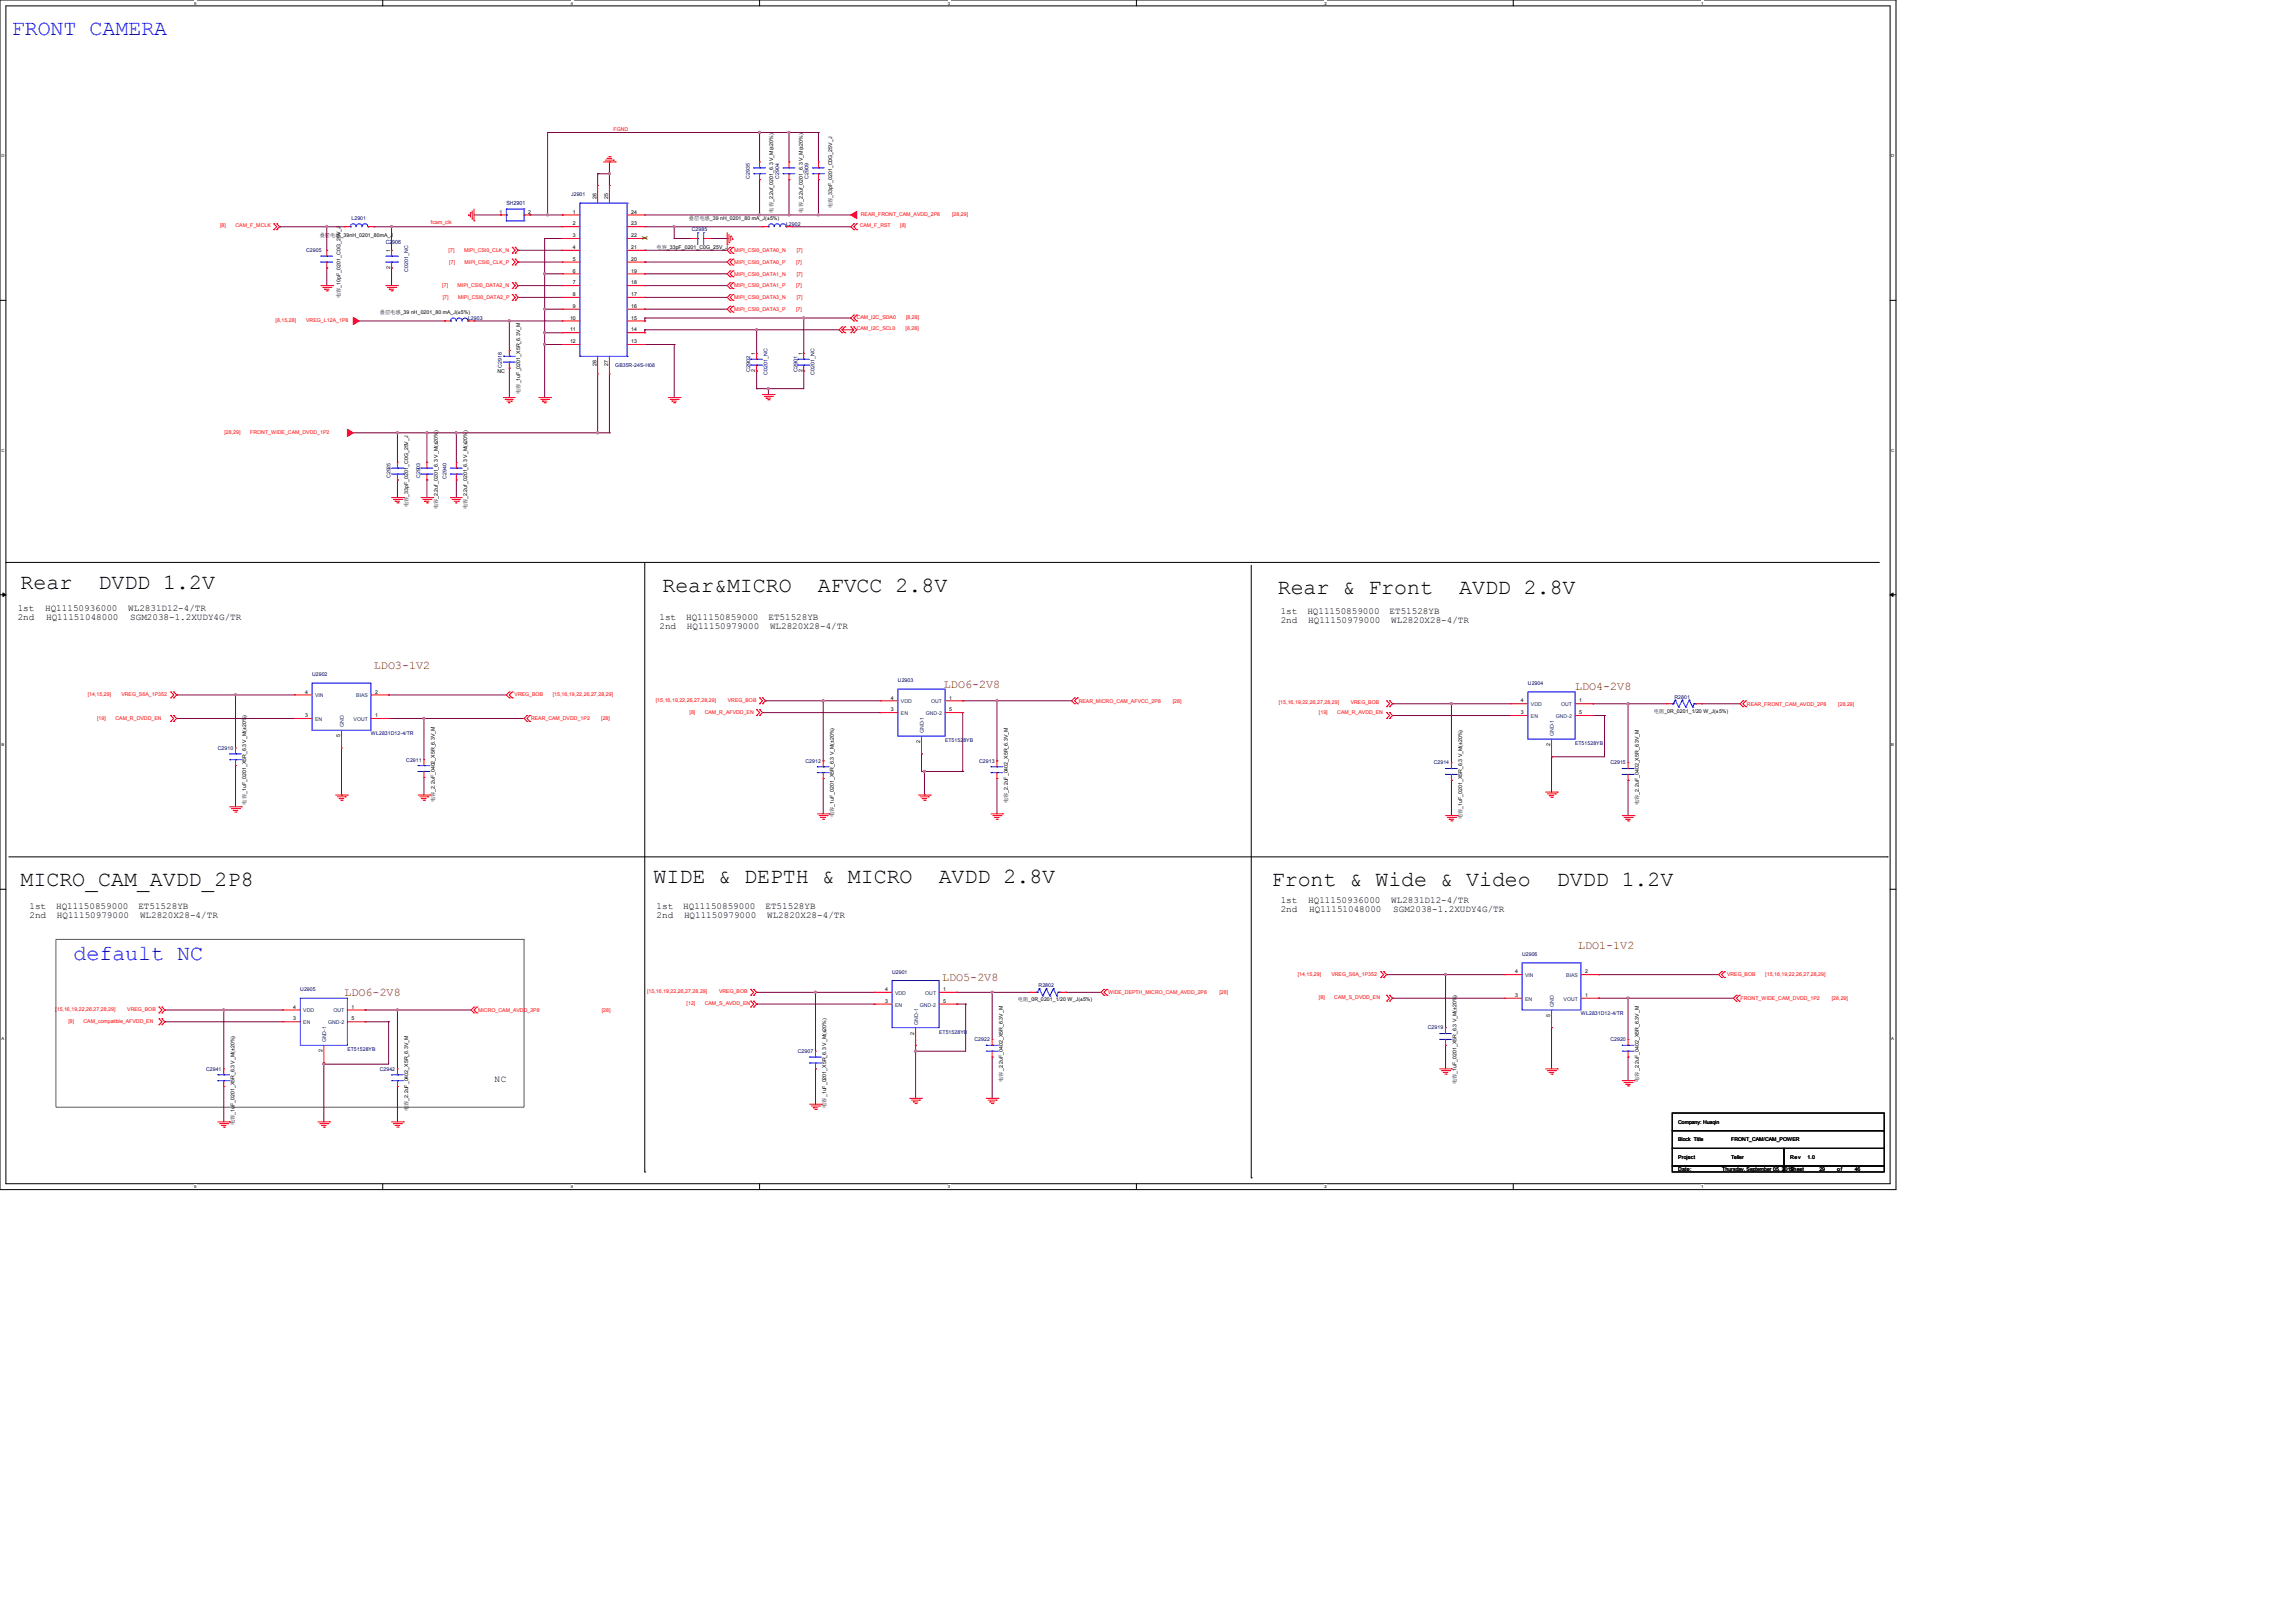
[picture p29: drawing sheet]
<svg xmlns="http://www.w3.org/2000/svg" width="297mm" height="210mm" viewBox="0 0 297 210" stroke-linecap="round" stroke-linejoin="round" font-family="sans-serif">
<defs><g id="words">
<g font-size="2.8" fill="#00f">
<text x="1.5" y="4.5">FRONT CAMERA</text>
<text x="9.5" y="124.2">default NC</text>
</g>
<g font-size="2.8">
<text x="2.7" y="76.2">Rear</text>
<text x="12.7" y="76.2">DVDD 1.2V</text>
<text x="85.7" y="76.5">Rear&amp;MICRO</text>
<text x="105.8" y="76.5">AFVCC 2.8V</text>
<text x="165.4" y="76.9">Rear &amp; Front</text>
<text x="188.8" y="76.9">AVDD 2.8V</text>
<text x="2.7" y="114.6">MICRO_CAM_AVDD_2P8</text>
<text x="84.6" y="114.3">WIDE &amp; DEPTH &amp; MICRO</text>
<text x="121.5" y="114.3">AVDD 2.8V</text>
<text x="164.6" y="114.6">Front &amp; Wide &amp; Video</text>
<text x="201.5" y="114.6">DVDD 1.2V</text>
</g>
<g font-size="1.5" fill="#804000">
<text x="48.4" y="86.5">LDO3-1V2</text>
<text x="122.2" y="89">LDO6-2V8</text>
<text x="203.8" y="89.2">LDO4-2V8</text>
<text x="204.2" y="122.7">LDO1-1V2</text>
<text x="44.6" y="128.8">LDO6-2V8</text>
<text x="121.9" y="126.9">LDO5-2V8</text>
</g>
<g font-size="1.2">
<text x="2.3" y="79.1">1st</text>
<text x="2.3" y="80.3">2nd</text>
<text x="5.8" y="79.1">HQ11150936000</text>
<text x="6" y="80.3">HQ11151048000</text>
<text x="16.6" y="79.1">WL2831D12-4/TR</text>
<text x="16.8" y="80.3">SGM2038-1.2XUDY4G/TR</text>
<text x="85.3" y="80.2">1st</text>
<text x="85.3" y="81.4">2nd</text>
<text x="88.8" y="80.2">HQ11150859000</text>
<text x="88.9" y="81.4">HQ11150979000</text>
<text x="99.4" y="80.2">ET51528YB</text>
<text x="99.7" y="81.4">WL2820X28-4/TR</text>
<text x="165.7" y="79.5">1st</text>
<text x="165.7" y="80.7">2nd</text>
<text x="169.2" y="79.5">HQ11150859000</text>
<text x="169.3" y="80.7">HQ11150979000</text>
<text x="179.8" y="79.5">ET51528YB</text>
<text x="180" y="80.7">WL2820X28-4/TR</text>
<text x="3.8" y="117.6">1st</text>
<text x="3.8" y="118.8">2nd</text>
<text x="7.3" y="117.6">HQ11150859000</text>
<text x="7.4" y="118.8">HQ11150979000</text>
<text x="17.9" y="117.6">ET51528YB</text>
<text x="18.1" y="118.8">WL2820X28-4/TR</text>
<text x="85" y="117.6">1st</text>
<text x="85" y="118.8">2nd</text>
<text x="88.4" y="117.6">HQ11150859000</text>
<text x="88.5" y="118.8">HQ11150979000</text>
<text x="99.1" y="117.6">ET51528YB</text>
<text x="99.3" y="118.8">WL2820X28-4/TR</text>
<text x="165.7" y="116.8">1st</text>
<text x="165.7" y="118">2nd</text>
<text x="169.3" y="116.8">HQ11150936000</text>
<text x="169.4" y="118">HQ11151048000</text>
<text x="180" y="116.8">WL2831D12-4/TR</text>
<text x="180.3" y="118">SGM2038-1.2XUDY4G/TR</text>
<text x="64" y="140">NC</text>
</g>
<g font-size=".7" fill="#f00">
<text x="79.4" y="17">FGND</text>
<text x="28.5" y="29.4">[8]</text>
<text x="30.5" y="29.4">CAM_F_MCLK</text>
<text x="55.8" y="29">fcam_clk</text>
<text x="111.3" y="29.4">CAM_F_RST</text>
<text x="111.4" y="28">REAR_FRONT_CAM_AVDD_2P8</text>
<text x="116.5" y="29.4">[8]</text>
<text x="123.2" y="28">[28,29]</text>
<text x="58.1" y="32.6">[7]</text>
<text x="58.1" y="34.1">[7]</text>
<text x="60" y="32.6">MIPI_CSI0_CLK_N</text>
<text x="60.1" y="34.1">MIPI_CSI0_CLK_P</text>
<text x="95" y="34.1">MIPI_CSI0_DATA0_P</text>
<text x="95" y="32.6">MIPI_CSI0_DATA0_N</text>
<text x="95" y="35.7">MIPI_CSI0_DATA1_N</text>
<text x="103" y="34.1">[7]</text>
<text x="103.1" y="32.6">[7]</text>
<text x="103.1" y="35.7">[7]</text>
<text x="35.7" y="41.7">[8,15,28]</text>
<text x="39.6" y="41.7">VREG_L12A_1P8</text>
<text x="57.2" y="37.2">[7]</text>
<text x="57.3" y="38.7">[7]</text>
<text x="59.2" y="37.2">MIPI_CSI0_DATA2_N</text>
<text x="59.3" y="38.7">MIPI_CSI0_DATA2_P</text>
<text x="95" y="37.2">MIPI_CSI0_DATA1_P</text>
<text x="95" y="40.2">MIPI_CSI0_DATA3_P</text>
<text x="95" y="38.7">MIPI_CSI0_DATA3_N</text>
<text x="103" y="37.2">[7]</text>
<text x="103" y="40.2">[7]</text>
<text x="103.1" y="38.7">[7]</text>
<text x="110.9" y="41.2">CAM_I2C_SDA0</text>
<text x="117.3" y="41.2">[8,28]</text>
<text x="110.9" y="42.8">CAM_I2C_SCL0</text>
<text x="117.2" y="42.8">[8,28]</text>
<text x="29" y="56.1">[28,29]</text>
<text x="32.4" y="56.1">FRONT_WIDE_CAM_DVDD_1P2</text>
<text x="11.3" y="90.1">[14,15,29]</text>
<text x="12.6" y="93.1">[19]</text>
<text x="14.9" y="93.1">CAM_R_DVDD_EN</text>
<text x="15.7" y="90.1">VREG_S6A_1P352</text>
<text x="66.6" y="90.1">VREG_BOB</text>
<text x="68.7" y="93.2">REAR_CAM_DVDD_1P2</text>
<text x="71.5" y="90.1">[15,16,19,22,26,27,28,29]</text>
<text x="77.8" y="93.2">[28]</text>
<text x="84.9" y="90.8">[15,16,19,22,26,27,28,29]</text>
<text x="89.2" y="92.3">[8]</text>
<text x="91.2" y="92.3">CAM_R_AFVDD_EN</text>
<text x="94.2" y="90.8">VREG_BOB</text>
<text x="139.6" y="90.9">REAR_MICRO_CAM_AFVCC_2P8</text>
<text x="151.8" y="90.9">[28]</text>
<text x="165.5" y="91.1">[15,16,19,22,26,27,28,29]</text>
<text x="170.7" y="92.3">[19]</text>
<text x="173.1" y="92.3">CAM_R_AVDD_EN</text>
<text x="174.8" y="91.1">VREG_BOB</text>
<text x="226.1" y="91.3">REAR_FRONT_CAM_AVDD_2P8</text>
<text x="237.9" y="91.3">[28,29]</text>
<text x="7.2" y="130.8">[15,16,19,22,26,27,28,29]</text>
<text x="16.5" y="130.8">VREG_BOB</text>
<text x="61.9" y="130.9">MICRO_CAM_AVDD_2P8</text>
<text x="77.9" y="130.9">[28]</text>
<text x="83.7" y="128.5">[15,16,19,22,26,27,28,29]</text>
<text x="88.9" y="130.1">[12]</text>
<text x="91.2" y="130.1">CAM_S_AVDD_EN</text>
<text x="93" y="128.5">VREG_BOB</text>
<text x="143.4" y="128.6">WIDE_DEPTH_MICRO_CAM_AVDD_2P8</text>
<text x="157.8" y="128.6">[28]</text>
<text x="167.9" y="126.3">[14,15,29]</text>
<text x="170.7" y="129.3">[8]</text>
<text x="172.3" y="126.3">VREG_S6A_1P352</text>
<text x="172.7" y="129.3">CAM_S_DVDD_EN</text>
<text x="223.5" y="126.3">VREG_BOB</text>
<text x="225.3" y="129.4">FRONT_WIDE_CAM_DVDD_1P2</text>
<text x="228.5" y="126.3">[15,16,19,22,26,27,28,29]</text>
<text x="237.1" y="129.4">[28,29]</text>
<text x="8.8" y="132.4">[8]</text>
<text x="10.8" y="132.4">CAM_compatible_AFVDD_EN</text>
</g>
<g font-size=".7" fill="#000080">
<text x="97" y="23.2" transform="rotate(-90 97 23.2)">C2935</text>
<text x="100.8" y="23.2" transform="rotate(-90 100.8 23.2)">C2904</text>
<text x="104.6" y="23.2" transform="rotate(-90 104.6 23.2)">C2909</text>
<text x="45.5" y="28.4">L2901</text>
<text x="65.5" y="26.5">SH2901</text>
<text x="73.9" y="25.4">J2901</text>
<text x="89.5" y="30">C2985</text>
<text x="101.7" y="29.2">L2902</text>
<text x="39.6" y="32.6">C2905</text>
<text x="49.9" y="31.5">C2906</text>
<text x="52.8" y="35.1" transform="rotate(-90 52.8 35.1)">C0201_NC</text>
<text x="60.6" y="41.4">L2903</text>
<text x="64.9" y="47.6" transform="rotate(-90 64.9 47.6)">C2918</text>
<text x="79.6" y="47.5">GB35R-24S-H08</text>
<text x="97.1" y="48.1" transform="rotate(-90 97.1 48.1)">C2902</text>
<text x="99.3" y="48.5" transform="rotate(-90 99.3 48.5)">C0201_NC</text>
<text x="103.2" y="48.1" transform="rotate(-90 103.2 48.1)">C2901</text>
<text x="105.4" y="48.5" transform="rotate(-90 105.4 48.5)">C0201_NC</text>
<text x="50.5" y="61.9" transform="rotate(-90 50.5 61.9)">C2925</text>
<text x="54.4" y="61.9" transform="rotate(-90 54.4 61.9)">C2903</text>
<text x="57.8" y="62" transform="rotate(-90 57.8 62)">C2940</text>
<text x="40.4" y="87.5">U2902</text>
<text x="116.2" y="88.2">U2903</text>
<text x="197.7" y="88.6">U2904</text>
<text x="48" y="95.1">WL2831D12-4/TR</text>
<text x="216.7" y="90.4">R2801</text>
<text x="28.2" y="97">C2910</text>
<text x="52.6" y="98.5">C2911</text>
<text x="104.2" y="98.7">C2912</text>
<text x="122.3" y="96">ET51528YB</text>
<text x="126.7" y="98.7">C2913</text>
<text x="185.5" y="98.9">C2914</text>
<text x="203.8" y="96.4">ET51528YB</text>
<text x="208.4" y="98.9">C2915</text>
<text x="115.4" y="126">U2901</text>
<text x="197" y="123.7">U2906</text>
<text x="38.9" y="128.2">U2905</text>
<text x="134.4" y="127.7">R2802</text>
<text x="204.6" y="131.3">WL2831D12-4/TR</text>
<text x="45" y="136">ET51528YB</text>
<text x="103.3" y="136.2">C2907</text>
<text x="121.5" y="133.7">ET51528YB</text>
<text x="126.1" y="134.7">C2922</text>
<text x="184.8" y="133.2">C2919</text>
<text x="208.4" y="134.7">C2920</text>
<text x="26.7" y="138.5">C2941</text>
<text x="49.1" y="138.5">C2942</text>
</g>
<g font-size=".7">
<text x="64.6" y="27.6">1</text>
<text x="68.3" y="27.6">2</text>
<text x="74.1" y="27.6">1</text>
<text x="74.1" y="29.2">2</text>
<text x="77.2" y="25.8" transform="rotate(-90 77.2 25.8)">26</text>
<text x="78.7" y="25.8" transform="rotate(-90 78.7 25.8)">25</text>
<text x="81.7" y="29.2">23</text>
<text x="81.7" y="27.6">24</text>
<text x="89.2" y="28.4">叠层电感_39 nH_0201_80 mA_J(±5%)</text>
<text x="100.1" y="27.5" transform="rotate(-90 100.1 27.5)">电容_2.2uf_0201_6.3 V_M(±20%)</text>
<text x="103.9" y="27.5" transform="rotate(-90 103.9 27.5)">电容_2.2uf_0201_6.3 V_M(±20%)</text>
<text x="107.7" y="27" transform="rotate(-90 107.7 27)">电容_33pF_0201_C0G_25V_J</text>
<text x="41.4" y="30.7">叠层电感_39nH_0201_80mA_J</text>
<text x="50.5" y="34.8" transform="rotate(-90 50.5 34.8)">2</text>
<text x="50.5" y="32.6" transform="rotate(-90 50.5 32.6)">1</text>
<text x="74.1" y="30.7">3</text>
<text x="74.1" y="32.2">4</text>
<text x="74.1" y="33.7">5</text>
<text x="74.1" y="35.3">6</text>
<text x="81.7" y="35.3">19</text>
<text x="81.7" y="33.7">20</text>
<text x="81.7" y="32.2">21</text>
<text x="81.7" y="30.7">22</text>
<text x="85" y="32.2">电容_33pF_0201_C0G_25V_J</text>
<text x="44.1" y="38.6" transform="rotate(-90 44.1 38.6)">电容_10pF_0201_C0G_25V_J</text>
<text x="49.1" y="40.6">叠层电感_39 nH_0201_80 mA_J(±5%)</text>
<text x="73.8" y="41.4">10</text>
<text x="74.1" y="36.8">7</text>
<text x="74.1" y="38.3">8</text>
<text x="74.1" y="39.8">9</text>
<text x="81.7" y="41.4">15</text>
<text x="81.7" y="39.8">16</text>
<text x="81.7" y="38.3">17</text>
<text x="81.7" y="36.8">18</text>
<text x="73.8" y="42.9">11</text>
<text x="73.8" y="44.4">12</text>
<text x="77.2" y="47.4" transform="rotate(-90 77.2 47.4)">28</text>
<text x="78.7" y="47.4" transform="rotate(-90 78.7 47.4)">27</text>
<text x="81.7" y="44.4">13</text>
<text x="81.7" y="42.9">14</text>
<text x="97.7" y="46" transform="rotate(-90 97.7 46)">1</text>
<text x="103.8" y="46" transform="rotate(-90 103.8 46)">1</text>
<text x="64.4" y="48.2">NC</text>
<text x="67.3" y="51" transform="rotate(-90 67.3 51)">电容_1uF_0201_X5R_6.3V_M</text>
<text x="97.7" y="48.2" transform="rotate(-90 97.7 48.2)">2</text>
<text x="103.8" y="48.2" transform="rotate(-90 103.8 48.2)">2</text>
<text x="52.8" y="65.6" transform="rotate(-90 52.8 65.6)">电容_33pF_0201_C0G_25V_J</text>
<text x="56.6" y="65.9" transform="rotate(-90 56.6 65.9)">电容_2.2uf_0201_6.3 V_M(±20%)</text>
<text x="60.5" y="65.9" transform="rotate(-90 60.5 65.9)">电容_2.2uf_0201_6.3 V_M(±20%)</text>
<text x="39.5" y="89.7">4</text>
<text x="48.5" y="89.7">2</text>
<text x="39.5" y="92.8">3</text>
<text x="44" y="95.4" transform="rotate(-90 44 95.4)">5</text>
<text x="48.5" y="92.8">1</text>
<text x="115.3" y="92">3</text>
<text x="115.3" y="90.5">4</text>
<text x="122.8" y="90.5">1</text>
<text x="122.8" y="92">5</text>
<text x="196.8" y="92.4">3</text>
<text x="196.8" y="90.9">4</text>
<text x="204.4" y="90.9">1</text>
<text x="204.4" y="92.4">5</text>
<text x="214" y="92.2">电阻_0R_0201_1/20 W_J(±5%)</text>
<text x="119.1" y="96.2" transform="rotate(-90 119.1 96.2)">2</text>
<text x="200.6" y="96.5" transform="rotate(-90 200.6 96.5)">2</text>
<text x="31.9" y="104.1" transform="rotate(-90 31.9 104.1)">电容_1uF_0201_X5R_6.3 V_M(±20%)</text>
<text x="56.3" y="103.8" transform="rotate(-90 56.3 103.8)">电容_2.2uF_0402_X5R_6.3V_M</text>
<text x="107.9" y="105.8" transform="rotate(-90 107.9 105.8)">电容_1uF_0201_X5R_6.3 V_M(±20%)</text>
<text x="130.4" y="103.9" transform="rotate(-90 130.4 103.9)">电容_2.2uF_0402_X5R_6.3V_M</text>
<text x="189.2" y="106" transform="rotate(-90 189.2 106)">电容_1uF_0201_X5R_6.3 V_M(±20%)</text>
<text x="212.1" y="104.2" transform="rotate(-90 212.1 104.2)">电容_2.2uF_0402_X5R_6.3V_M</text>
<text x="196.1" y="125.9">4</text>
<text x="205.1" y="125.9">2</text>
<text x="38" y="130.5">4</text>
<text x="45.5" y="130.5">1</text>
<text x="114.5" y="129.8">3</text>
<text x="114.5" y="128.2">4</text>
<text x="122.1" y="128.2">1</text>
<text x="122.1" y="129.8">5</text>
<text x="131.7" y="129.5">电阻_0R_0201_1/20 W_J(±5%)</text>
<text x="196.1" y="129">3</text>
<text x="200.6" y="131.6" transform="rotate(-90 200.6 131.6)">5</text>
<text x="205.1" y="129">1</text>
<text x="38" y="132">3</text>
<text x="41.7" y="136.2" transform="rotate(-90 41.7 136.2)">2</text>
<text x="45.5" y="132">5</text>
<text x="118.3" y="133.9" transform="rotate(-90 118.3 133.9)">2</text>
<text x="52.8" y="143.8" transform="rotate(-90 52.8 143.8)">电容_2.2uF_0402_X5R_6.3V_M</text>
<text x="106.9" y="143.3" transform="rotate(-90 106.9 143.3)">电容_1uF_0201_X5R_6.3 V_M(±20%)</text>
<text x="129.8" y="140" transform="rotate(-90 129.8 140)">电容_2.2uF_0402_X5R_6.3V_M</text>
<text x="188.5" y="140.3" transform="rotate(-90 188.5 140.3)">电容_1uF_0201_X5R_6.3 V_M(±20%)</text>
<text x="212.1" y="140" transform="rotate(-90 212.1 140)">电容_2.2uF_0402_X5R_6.3V_M</text>
<text x="30.4" y="145.6" transform="rotate(-90 30.4 145.6)">电容_1uF_0201_X5R_6.3 V_M(±20%)</text>
<text x="217.2" y="145.4">Company: Huaqin</text>
<text x="217.2" y="150">Project</text>
<text x="217.2" y="147.7">Block Title</text>
<text x="224" y="150">Teller</text>
<text x="224" y="147.7">FRONT_CAM/CAM_POWER</text>
<text x="231.7" y="150">Rev</text>
<text x="233.9" y="150">1.0</text>
<text x="217.2" y="151.5">Date:</text>
<text x="222.9" y="151.5">Thursday, September 05, 2019</text>
<text x="231.7" y="151.5">Sheet</text>
<text x="235.5" y="151.5">29</text>
<text x="237.7" y="151.5">of</text>
<text x="240" y="151.5">46</text>
</g>
<g font-size=".7" fill="#004080">
<text x="40.8" y="90.2">VIN</text>
<text x="40.8" y="93.3">EN</text>
<text x="44.5" y="94.1" transform="rotate(-90 44.5 94.1)">GND</text>
<text x="45.8" y="93.3">VOUT</text>
<text x="46.1" y="90.2">BIAS</text>
<text x="116.6" y="92.5">EN</text>
<text x="116.6" y="91">VDD</text>
<text x="119.6" y="94.9" transform="rotate(-90 119.6 94.9)">GND-1</text>
<text x="119.8" y="92.5">GND-2</text>
<text x="120.5" y="91">OUT</text>
<text x="198.1" y="92.9">EN</text>
<text x="198.1" y="91.4">VDD</text>
<text x="201.1" y="95.3" transform="rotate(-90 201.1 95.3)">GND-1</text>
<text x="201.3" y="92.9">GND-2</text>
<text x="202" y="91.4">OUT</text>
<text x="39.2" y="131">VDD</text>
<text x="43.2" y="131">OUT</text>
<text x="115.8" y="130.2">EN</text>
<text x="115.8" y="128.7">VDD</text>
<text x="119" y="130.2">GND-2</text>
<text x="119.7" y="128.7">OUT</text>
<text x="197.4" y="126.4">VIN</text>
<text x="197.4" y="129.5">EN</text>
<text x="201.1" y="130.3" transform="rotate(-90 201.1 130.3)">GND</text>
<text x="202.4" y="129.5">VOUT</text>
<text x="202.7" y="126.4">BIAS</text>
<text x="39.2" y="132.5">EN</text>
<text x="42.2" y="134.9" transform="rotate(-90 42.2 134.9)">GND-1</text>
<text x="42.5" y="132.5">GND-2</text>
<text x="118.8" y="132.6" transform="rotate(-90 118.8 132.6)">GND-1</text>
</g>
<g font-size=".5">
<text x="25.1" y=".6">5</text>
<text x="73.9" y=".6">4</text>
<text x="122.6" y=".6">3</text>
<text x="171.4" y=".6">2</text>
<text x="220.2" y=".6">1</text>
<text x=".2" y="20.4">D</text>
<text x="244.7" y="20.4">D</text>
<text x=".2" y="58.4">C</text>
<text x="244.7" y="58.4">C</text>
<text x=".2" y="96.5">B</text>
<text x="244.7" y="96.5">B</text>
<text x=".2" y="134.6">A</text>
<text x="244.7" y="134.6">A</text>
<text x="25.1" y="153.8">5</text>
<text x="73.9" y="153.8">4</text>
<text x="122.6" y="153.8">3</text>
<text x="171.4" y="153.8">2</text>
<text x="220.2" y="153.8">1</text>
</g>
</g></defs>
<path d="M0 0h245.4v153.9h-245.4zM.8 .8h243.8v152.4h-243.8z" fill="none" stroke="#000" stroke-width=".13"/>
<g fill="#fff">
<path d="M25.1 .1h.3v.6h-.3z"/>
<path d="M25.1 153.2h.3v.6h-.3z"/>
</g>
<path d="M49.5 0v.8M49.5 153.2v.7" fill="none" stroke="#000" stroke-width=".13"/>
<g fill="#fff">
<path d="M73.9 .1h.3v.6h-.3z"/>
<path d="M73.9 153.2h.3v.6h-.3z"/>
</g>
<path d="M98.3 0v.8M98.3 153.2v.7" fill="none" stroke="#000" stroke-width=".13"/>
<g fill="#fff">
<path d="M122.7 .1h.3v.6h-.3z"/>
<path d="M122.7 153.2h.3v.6h-.3z"/>
</g>
<path d="M147.1 0v.8M147.1 153.2v.7" fill="none" stroke="#000" stroke-width=".13"/>
<g fill="#fff">
<path d="M171.4 .1h.3v.6h-.3z"/>
<path d="M171.4 153.2h.3v.6h-.3z"/>
</g>
<path d="M195.8 0v.8M195.8 153.2v.7" fill="none" stroke="#000" stroke-width=".13"/>
<g fill="#fff">
<path d="M220.2 .1h.3v.6h-.3z"/>
<path d="M220.2 153.2h.3v.6h-.3z"/>
<path d="M.2 19.8h.4v.6h-.4z"/>
<path d="M244.8 19.8h.4v.6h-.4z"/>
<path d="M.2 57.9h.4v.6h-.4z"/>
<path d="M244.8 57.9h.4v.6h-.4z"/>
</g>
<path d="M0 38.9h.8M244.6 38.9h.8" fill="none" stroke="#000" stroke-width=".13"/>
<g fill="#fff">
<path d="M.2 96h.4v.6h-.4z"/>
<path d="M244.8 96h.4v.6h-.4z"/>
</g>
<path d="M0 77h.8M244.6 77h.8" fill="none" stroke="#000" stroke-width=".13"/>
<path d="M.4 76.7l.4 .3-.4 .2zM244.6 77l.4-.3v.5z" fill="#000" stroke="#000" stroke-width=".13"/>
<g fill="#fff">
<path d="M.2 134.1h.4v.6h-.4z"/>
<path d="M244.8 134.1h.4v.6h-.4z"/>
</g>
<g fill="none" stroke="#000" stroke-width=".13">
<path d="M.8 72.8h242.3M83.4 72.8v78.8M161.9 73.2v79.2M243.1 72.8h.1M0 115.1h.8M1.1 110.9h243.1M244.2 110.9h.1M244.6 115.1h.8M7.2 121.5h60.6v21.8h-60.6zM83.4 151.6h.1M161.9 152.4h.1M216.4 148.6h14.5v2.3h-14.5z"/>
<path d="M216.4 150.9h14.5v.7h-14.5zM216.4 144h27.4v2.3h-27.4zM216.4 146.3h27.4v2.3h-27.4zM230.9 150.9h12.9v.7h-12.9zM230.9 148.6h12.9v2.3h-12.9z"/>
</g>
<g fill="none" stroke="#800040" stroke-width=".13">
<path d="M98.3 17.1h.1M98.3 17.1v3.9M102.1 17.1h.1M102.1 17.1v3.9M105.9 17.1h.1M105.9 17.1h-35v10.7M105.9 17.1v3.9M36.2 29.3h8.4M36.2 29.3h.1M42.3 34.7h.1M42.3 29.3h.1M42.3 29.3v3.1"/>
<path d="M42.3 34.7v2.3M48.4 29.3h24.4M48.4 29.3h.1M50.7 34.7h.1M50.7 29.3h.1M50.7 29.3v3.1M50.7 34.7v2.3M61.3 27.8h3.5M64.8 27.8h.1M67.1 33.9h5.7M67.1 32.4h5.7M67.1 37h5.7"/>
<path d="M67.1 38.5h5.7M67.1 33.9h.1M67.1 32.4h.1M67.1 38.5h.1M67.1 37h.1M68.6 27.8h.1M68.6 27.8h4.2M70.5 35.4h2.3M70.5 30.9h2.3M70.5 35.4h.1M70.5 30.9h.1M70.5 30.9v20.5"/>
<path d="M70.9 27.8h.1M72.8 27.8h.1M77.3 22.5h1.6M77.3 22.5h.1M77.3 22.5v1.5M78.9 22.5h.1M78.9 21h.1M78.9 21v3M83.4 33.9h.1M83.4 32.4h.1M83.4 37h.1M83.4 35.4h.1"/>
<path d="M83.4 38.5h.1M83.4 27.8h26.7M83.4 29.3h15.3M83.4 33.9h10.7M83.4 32.4h10.7M83.4 37h10.7M83.4 35.4h10.7M83.4 38.5h10.7M87.2 30.9h2.3M87.2 29.3h.1M87.2 30.9h.1M87.2 29.3v1.6"/>
<path d="M91.8 30.9h2.3M94.1 30.9h.1M98.3 23.2h.1M98.3 27.8h.1M98.3 23.2v4.6M98.7 29.3h.1M102.1 23.2h.1M102.1 27.8h.1M102.1 23.2v4.6M102.5 29.3h7.6M105.9 23.2h.1M105.9 27.8h.1"/>
<path d="M105.9 23.2v4.6M110.1 27.8h.1M110.1 29.3h.1M45.7 56h33.2M46.5 41.5h11M51.4 56h.1M51.4 56v3.8M55.2 56h.1M55.2 56v3.8M57.5 41.5h.1M59.1 56h.1M59.1 56v3.8"/>
<path d="M61.3 41.5h11.5M65.9 41.5h.1M65.9 45.3h.1M65.9 47.6h.1M65.9 41.5v3.8M65.9 47.6v3.8M70.5 40h2.3M70.5 44.6h2.3M70.5 43.1h2.3M70.5 44.6h.1M70.5 40h.1M70.5 43.1h.1"/>
<path d="M77.3 56h.1M77.3 48.4v7.6M78.9 56h.1M78.9 48.4v7.6M83.4 41.1h26.7M83.4 42.7h25.2M83.4 40h.1M83.4 43.1h.1M83.4 41.5h.1M83.4 44.6h.1M83.4 42.7h.1M83.4 41.1h.1"/>
<path d="M83.4 41.1v.4M83.4 42.7v.4M83.4 44.6h3.8M83.4 40h10.7M87.2 44.6h.1M87.2 44.6v6.8M97.9 48h.1M97.9 50.3h.1M97.9 42.7h.1M97.9 42.7v3M97.9 48v2.3M99.4 50.3h.1"/>
<path d="M99.4 50.3v.8M104 41.1h.1M104 48h.1M104 41.1v4.6M104 48v2.3h-6.1M51.4 62.1h.1M51.4 62.1v2.3M55.2 62.1h.1M55.2 62.1v2.3M59.1 62.1h.1M59.1 62.1v2.3M22.9 93h15.2"/>
<path d="M22.9 89.9h15.2M22.9 89.9h.1M22.9 93h.1M30.5 89.9h.1M30.5 99.1h.1M30.5 89.9v6.9M30.5 99.1v5.3M44.2 96.8v6.1M50.3 89.9h15.2M50.3 89.9h.1M50.3 93h.1M50.3 93h17.5"/>
<path d="M54.9 93h.1M54.9 93v5.3M98.7 92.2h15.2M99.1 90.7h.1M99.1 90.7h14.8M106.5 90.7h.1M106.5 98.4h.1M106.5 90.7v7.7M113.9 92.2h.1M119.3 97.5h.1M119.3 97.5v2.3h5.3M119.6 99.8h.1"/>
<path d="M119.6 99.8v3.1M124.6 90.7h.1M124.6 99.8h.1M124.6 92.2v7.6M124.6 90.7h14.1M129 90.7h.1M129 98.4h.1M129 90.7v7.7M180.2 92.6h15.3M180.2 91.1h.1M180.2 92.6h.1M180.2 91.1h15.3"/>
<path d="M187.8 91.1h.1M187.8 91.1v7.6M200.8 97.9h.1M200.8 97.9v4.6M206.1 92.6h1.5M206.1 91.1h9.5M206.1 92.6h.1M206.1 91.1h.1M207.6 92.6h.1M207.6 92.6v5.3h-6.8M210.7 91.1h.1M210.7 91.1v7.6"/>
<path d="M220.2 91.1h.1M220.2 91.1h5M44.2 102.9h.1M54.9 100.6h.1M54.9 100.6v2.3M106.5 100.7h.1M106.5 100.7v4.6M119.6 102.9h.1M129 100.7h.1M129 100.7v4.6M187.8 101h.1M187.8 101v4.5"/>
<path d="M210.7 101h.1M210.7 101v4.5M21.3 130.7h.1M21.3 132.2h.1M21.3 132.2h15.3M21.3 130.7h15.3M29 130.7h.1M29 130.7v7.6M41.9 137.5h.1M41.9 137.7h.1M41.9 137.5v7.7M47.2 132.2h3.1"/>
<path d="M47.2 130.7h.1M47.2 132.2h.1M47.2 130.7h13.8M50.3 132.2h.1M50.3 132.2v5.5h-8.4M51.4 130.7h.1M51.4 130.7v7.6M97.9 128.4h.1M97.9 129.9h.1M97.9 128.4h15.3M97.9 129.9h15.3M105.5 128.4h.1"/>
<path d="M105.5 138.3h.1M105.5 128.4v7.6M105.5 138.3v4.6M118.5 135.3h.1M118.5 136h.1M118.5 135.3v6.8M123.8 129.9h1.2M123.8 128.4h9.5M123.8 129.9h.1M123.8 128.4h.1M125 129.9h.1M125 129.9v6.1h-6.5"/>
<path d="M128.4 136.8h.1M128.4 128.4h.1M128.4 128.4v6.1M128.4 136.8v5.3M137.9 128.4h.1M137.9 128.4h4.6M179.5 126.1h.1M179.5 126.1h15.2M180.2 129.2h.1M180.2 129.2h14.5M187.1 126.1h.1M187.1 135.3h.1"/>
<path d="M187.1 126.1v6.9M187.1 135.3v3M200.8 133h.1M200.8 133v5.3M206.9 126.1h15.5M206.9 129.2h17.4M206.9 126.1h.1M206.9 129.2h.1M210.7 129.2h.1M210.7 136.8h.1M210.7 129.2v5.3M210.7 136.8v3"/>
<path d="M29 140.6h.1M29 140.6v4.6M51.4 140.6h.1M51.4 140.6v4.6"/>
</g>
<g fill="#f0f" stroke="#f0f" stroke-width=".13">
<circle cx="54.9" cy="93" r=".14"/>
<circle cx="210.7" cy="129.1" r=".14"/>
<circle cx="187.1" cy="126.1" r=".14"/>
<circle cx="30.5" cy="89.9" r=".14"/>
<circle cx="187.8" cy="91" r=".14"/>
<circle cx="105.5" cy="128.4" r=".14"/>
<circle cx="51.4" cy="130.7" r=".14"/>
<circle cx="28.9" cy="130.7" r=".14"/>
<circle cx="41.9" cy="137.7" r=".14"/>
<circle cx="210.7" cy="91" r=".14"/>
<circle cx="128.4" cy="128.4" r=".14"/>
<circle cx="129" cy="90.7" r=".14"/>
<circle cx="106.5" cy="90.7" r=".14"/>
<circle cx="119.6" cy="99.8" r=".14"/>
<circle cx="118.5" cy="136" r=".14"/>
<circle cx="65.9" cy="41.5" r=".14"/>
<circle cx="102.1" cy="17.1" r=".14"/>
<circle cx="102.1" cy="27.8" r=".14"/>
<circle cx="105.9" cy="27.8" r=".14"/>
<circle cx="98.3" cy="17.1" r=".14"/>
<circle cx="70.9" cy="27.8" r=".14"/>
<circle cx="70.5" cy="44.6" r=".14"/>
<circle cx="98.3" cy="27.8" r=".14"/>
<circle cx="42.3" cy="29.3" r=".14"/>
<circle cx="97.9" cy="42.7" r=".14"/>
<circle cx="104" cy="41.1" r=".14"/>
<circle cx="70.5" cy="40" r=".14"/>
<circle cx="70.5" cy="35.4" r=".14"/>
<circle cx="50.7" cy="29.3" r=".14"/>
<circle cx="78.9" cy="22.5" r=".14"/>
<circle cx="99.4" cy="50.3" r=".14"/>
<circle cx="59" cy="56" r=".14"/>
<circle cx="77.3" cy="56" r=".14"/>
<circle cx="51.4" cy="56" r=".14"/>
<circle cx="55.2" cy="56" r=".14"/>
<circle cx="70.5" cy="43" r=".14"/>
<circle cx="87.2" cy="29.3" r=".14"/>
</g>
<g fill="none" stroke="#f00" stroke-width=".13">
<path d="M35.4 29l.4 .3-.4 .4M35.4 29h.1M35.4 29.7h.1M35.8 29.7h.1M35.8 29h.1M35.8 29l.4 .3-.4 .4M41.5 37h1.6M41.8 37.2h1M42 37.4h.1M42 37.4h.6M42.2 37.6h.2M42.3 32.4h.1"/>
<path d="M42.3 34.7h.1M42.3 32.4v.7M42.3 33.9v.8M42.4 37.6h.1M42.8 37.2h.1M43.1 37h.1M44.6 29.3h.1M44.6 29.3h.7M47.6 29.3h.8M48.4 29.3h.1M49.9 37h1.5M50.1 37.2h1.1"/>
<path d="M50.4 37.4h.6M50.4 37.4h.1M50.6 37.6h.2M50.7 32.4h.1M50.7 34.7h.1M50.7 32.4v.7M50.7 33.9v.8M50.8 37.6h.1M51.2 37.2h.1M51.4 37h.1M60.7 27.9h.1M60.7 27.7v.2"/>
<path d="M60.9 27.5h.1M60.9 27.5v.6M61.1 28.3h.1M61.1 27.3v1M61.3 28.6h.1M61.3 27.1v1.5M64.8 27.8h.7M64.8 27.8h.1M66.3 34.3h.1M66.3 33.5h.1M66.3 32.8h.1M66.3 32h.1"/>
<path d="M66.3 38.9h.1M66.3 38.1h.1M66.3 37.3h.1M66.3 36.6h.1M66.3 33.5l.4 .4-.4 .4M66.3 32l.4 .4-.4 .4M66.3 38.1l.4 .4-.4 .4M66.3 36.6l.4 .4-.4 .3M66.7 33.5h.1M66.7 34.3h.1M66.7 32h.1M66.7 32.8h.1"/>
<path d="M66.7 38.1h.1M66.7 38.9h.1M66.7 36.6h.1M66.7 37.3h.1M66.7 33.5l.4 .4-.4 .4M66.7 32l.4 .4-.4 .4M66.7 38.1l.4 .4-.4 .4M66.7 36.6l.4 .4-.4 .3M67.8 27.8h.8M68.6 27.8h.1M72.8 37h2.3M72.8 27.8h2.3"/>
<path d="M72.8 29.3h2.3M72.8 30.9h2.3M72.8 32.4h2.3M72.8 33.9h2.3M72.8 35.4h2.3M72.8 38.5h2.3M72.8 27.8h.1M72.8 29.3h.1M72.8 30.9h.1M72.8 32.4h.1M72.8 33.9h.1M72.8 35.4h.1"/>
<path d="M72.8 37h.1M72.8 38.5h.1M77.3 24h.1M77.3 24v2.3M78.1 21h1.5M78.3 20.7h1.1M78.6 20.5h.6M78.6 20.5h.1M78.8 20.3h.2M78.9 24h.1M78.9 24v2.3M79 20.3h.1"/>
<path d="M79.4 20.7h.1M79.6 21h.1M81.2 37h2.2M81.2 27.8h2.2M81.2 29.3h2.2M81.2 30.9h2.2M81.2 32.4h2.2M81.2 33.9h2.2M81.2 35.4h2.2M81.2 38.5h2.2M83.4 38.5h.1M83.4 37h.1"/>
<path d="M83.4 35.4h.1M83.4 33.9h.1M83.4 32.4h.1M83.4 30.9h.1M83.4 29.3h.1M83.4 27.8h.1M89.5 30.9h.1M89.5 30.9h.8M91.1 30.9h.7M91.8 30.9h.1M94.1 31.6h.1M94.1 30.1v1.5"/>
<path d="M94.3 31.4h.1M94.3 30.3v1.1M94.5 33.5h.1M94.5 34.3h.1M94.5 32h.1M94.5 32.8h.1M94.5 36.6h.1M94.5 37.3h.1M94.5 35.1h.1M94.5 35.8h.1M94.5 39.6h.1M94.5 38.1h.1"/>
<path d="M94.5 38.9h.1M94.5 33.5l-.4 .4 .4 .4M94.5 32l-.4 .4 .4 .4M94.5 36.6l-.4 .4 .4 .3M94.5 35.1l-.4 .3 .4 .4M94.5 39.6l-.4 .4 .4 .4M94.5 38.1l-.4 .4 .4 .4M94.6 30.6h.1M94.6 30.6v.6M94.8 30.9h.1M94.8 30.8v.1M94.9 33.5l-.4 .4 .4 .4"/>
<path d="M94.9 32l-.4 .4 .4 .4M94.9 36.6l-.4 .4 .4 .3M94.9 35.1l-.4 .3 .4 .4M94.9 39.6l-.4 .4 .4 .4M94.9 38.1l-.4 .4 .4 .4M94.9 34.3h.1M94.9 33.5h.1M94.9 32.8h.1M94.9 32h.1M94.9 37.3h.1M94.9 36.6h.1M94.9 35.8h.1"/>
<path d="M94.9 35.1h.1M94.9 39.6h.1M94.9 38.9h.1M94.9 38.1h.1M98.3 23.2h.1M98.3 21h.1M98.3 21v.7M98.3 22.5v.7M98.7 29.3h.1M98.7 29.3h.7M101.7 29.3h.8M102.1 23.2h.1"/>
<path d="M102.1 21h.1M102.1 21v.7M102.1 22.5v.7M102.5 29.3h.1M105.9 23.2h.1M105.9 21h.1M105.9 21v.7M105.9 22.5v.7M110.5 29l-.4 .3 .4 .4M110.5 29h.1M110.5 29.7h.1M110.9 29.7h.1"/>
<path d="M110.9 29h.1M110.9 29l-.4 .3 .4 .4M51.4 59.8h.1M51.4 59.8v.8M55.2 59.8h.1M55.2 59.8v.8M57.5 41.5h.1M57.5 41.5h.8M59.1 59.8h.1M59.1 59.8v.8M60.6 41.5h.7M61.3 41.5h.1"/>
<path d="M65.2 51.4h.1M65.2 51.4h1.5M65.4 51.7h.1M65.4 51.7h1M65.6 51.9h.6M65.8 52.1h.2M65.8 52.1h.1M65.9 45.3h.1M65.9 47.6h.1M65.9 45.3v.8M65.9 46.9v.7M66.2 51.9h.1"/>
<path d="M69.7 51.4h1.5M70 51.7h1M70.2 51.9h.6M70.2 51.9h.1M70.4 52.1h.2M70.6 52.1h.1M71 51.7h.1M71.2 51.4h.1M72.8 41.5h2.3M72.8 40h2.3M72.8 43.1h2.3M72.8 44.6h2.3"/>
<path d="M72.8 40h.1M72.8 41.5h.1M72.8 43.1h.1M72.8 44.6h.1M77.3 48.4h.1M77.3 46.1v2.3M78.9 48.4h.1M78.9 46.1v2.3M81.2 41.5h2.2M81.2 40h2.2M81.2 43.1h2.2M81.2 44.6h2.2"/>
<path d="M83.4 44.6h.1M83.4 43.1h.1M83.4 41.5h.1M83.4 40h.1M86.5 51.4h1.5M86.7 51.7h1.1M87 51.9h.1M87 51.9h.5M87.2 52.1h.1M87.3 52.1h.1M87.8 51.7h.1M88 51.4h.1"/>
<path d="M94.5 40.4h.1M94.9 40.4h.1M97.9 45.7h.1M97.9 48h.1M97.9 45.7v.8M97.9 47.2v.8M98.7 51.1h1.5M98.9 51.3h1.1M99.1 51.5h.6M99.1 51.5h.1M99.4 51.7h.1M99.5 51.7h.1"/>
<path d="M100 51.3h.1M100.2 51.1h.1M104 45.7h.1M104 48h.1M104 45.7v.8M104 47.2v.8M109 42.3l-.4 .4 .4 .4M109 42.3h.1M109 43.1h.1M109 42.7h.1M109 42.7l.3 .4M109 42.7h1.5"/>
<path d="M109.3 43.1h.1M109.3 42.3h.1M109.3 42.3l-.3 .4M110.1 43.1h.1M110.1 42.3h.1M110.1 42.3l.4 .4M110.5 40.8l-.4 .3 .4 .4M110.5 42.3l.4 .4-.4 .4M110.5 43.1h.1M110.5 42.3h.1M110.5 41.5h.1M110.5 40.8h.1"/>
<path d="M110.5 42.7l-.4 .4M110.9 40.8h.1M110.9 41.5h.1M110.9 40.8l-.4 .3 .4 .4M50.7 64.4h1.5M50.9 64.6h1.1M51.1 64.9h.6M51.1 64.9h.1M51.4 65.1h.1M51.4 62.1h.1M51.4 61.3v.8M51.5 65.1h.1"/>
<path d="M52 64.6h.1M52.2 64.4h.1M54.5 64.4h1.5M54.7 64.6h1.1M54.9 64.9h.1M54.9 64.9h.6M55.2 65.1h.1M55.2 62.1h.1M55.2 61.3v.8M55.3 65.1h.1M55.8 64.6h.1M56 64.4h.1"/>
<path d="M58.3 64.4h1.5M58.3 64.4h.1M58.5 64.6h.1M58.5 64.6h1.1M58.8 64.9h.6M59 65.1h.1M59.1 62.1h.1M59.1 61.3v.8M59.4 64.9h.1M22.1 89.5h.1M22.1 90.3h.1M22.1 92.6h.1"/>
<path d="M22.1 93.3h.1M22.1 89.5l.4 .4-.4 .4M22.1 92.6l.4 .4-.4 .3M22.5 90.3h.1M22.5 89.5h.1M22.5 93.3h.1M22.5 92.6h.1M22.5 89.5l.4 .4-.4 .4M22.5 92.6l.4 .4-.4 .3M30.5 96.8h.1M30.5 99.1h.1M30.5 96.8v.7"/>
<path d="M30.5 98.3v.8M38.1 89.9h.1M38.1 93h.1M38.1 89.9h2.3M38.1 93h2.3M44.2 96.8h.1M44.2 94.5v2.3M48 89.9h2.3M48 93h2.3M50.3 89.9h.1M50.3 93h.1M54.9 98.3h.1"/>
<path d="M54.9 98.3v.8M54.9 99.8v.8M65.9 89.5l-.4 .4 .4 .4M65.9 90.3h.1M65.9 89.5h.1M66.3 89.5l-.4 .4 .4 .4M66.3 89.5h.1M66.3 90.3h.1M68.2 92.6l-.4 .4 .4 .3M68.2 92.6h.1M68.2 93.3h.1M68.6 93.3h.1"/>
<path d="M68.6 92.6h.1M68.6 92.6l-.4 .4 .4 .3M97.9 91.8h.1M97.9 92.6h.1M97.9 91.8l.4 .4-.4 .4M98.3 90.3l.4 .4-.4 .4M98.3 91.8l.4 .4-.4 .4M98.3 90.3h.1M98.3 91.1h.1M98.3 92.6h.1M98.3 91.8h.1M98.7 90.3l.4 .4-.4 .4"/>
<path d="M98.7 91.1h.1M98.7 90.3h.1M106.5 98.4h.1M106.5 98.4v.8M106.5 100v.7M113.9 90.7h2.3M113.9 92.2h2.3M113.9 92.2h.1M113.9 90.7h.1M119.3 97.5h.1M119.3 95.2v2.3M122.3 90.7h2.3"/>
<path d="M122.3 92.2h2.3M124.6 90.7h.1M124.6 92.2h.1M129 98.4h.1M129 98.4v.8M129 100v.7M139.1 90.3l-.4 .4 .4 .4M139.1 90.3h.1M139.1 91.1h.1M139.4 91.1h.1M139.4 90.3h.1M139.4 90.3l-.3 .4 .3 .4"/>
<path d="M179.5 90.7h.1M179.5 91.4h.1M179.5 92.2h.1M179.5 93h.1M179.5 90.7l.3 .4-.3 .3M179.5 92.2l.3 .4-.3 .4M179.8 90.7l.4 .4-.4 .3M179.8 92.2l.4 .4-.4 .4M179.8 91.4h.1M179.8 90.7h.1M179.8 93h.1M179.8 92.2h.1"/>
<path d="M187.8 98.7h.1M187.8 98.7v.7M195.5 92.6h.1M195.5 91.1h.1M195.5 91.1h2.2M195.5 92.6h2.2M200.8 97.9h.1M200.8 95.6v2.3M203.8 91.1h2.3M203.8 92.6h2.3M206.1 91.1h.1M206.1 92.6h.1"/>
<path d="M210.7 98.7h.1M210.7 98.7v.7M215.6 91.1h.8M215.6 91.1h.1M219.5 91.1h.7M220.2 91.1h.1M225.6 90.7h.1M225.6 91.4h.1M225.6 90.7l-.4 .4 .4 .3M225.9 90.7l-.3 .4 .3 .3M225.9 91.4h.1M225.9 90.7h.1"/>
<path d="M29.7 104.4h1.5M30 104.6h1M30.2 104.9h.1M30.2 104.9h.6M30.4 105.1h.2M30.6 105.1h.1M31 104.6h.1M31.2 104.4h.1M43.4 102.9h1.6M43.7 103.1h1M43.9 103.3h.1M43.9 103.3h.6"/>
<path d="M44.1 103.5h.2M44.3 103.5h.1M44.7 103.1h.1M45 102.9h.1M54.1 102.9h1.5M54.3 103.1h1.1M54.6 103.3h.1M54.6 103.3h.6M54.8 103.5h.1M54.9 100.6h.1M54.9 103.5h.1M55.4 103.1h.1"/>
<path d="M55.6 102.9h.1M105.8 105.3h1.5M106 105.5h1.1M106.2 105.8h.1M106.2 105.8h.6M106.4 106h.2M106.5 100.7h.1M106.6 106h.1M107.1 105.5h.1M107.3 105.3h.1M118.9 102.9h1.5M119.1 103.1h1.1"/>
<path d="M119.3 103.3h.6M119.3 103.3h.1M119.5 103.5h.2M119.7 103.5h.1M120.2 103.1h.1M120.4 102.9h.1M128.2 105.3h1.6M128.5 105.5h1M128.7 105.8h.1M128.7 105.8h.6M128.9 106h.2M129 100.7h.1"/>
<path d="M129.1 106h.1M129.5 105.5h.1M129.8 105.3h.1M187.1 105.5h1.5M187.3 105.8h1.1M187.5 106h.1M187.5 106h.6M187.7 106.2h.2M187.8 101h.1M187.8 100.2v.8M187.9 106.2h.1M188.4 105.8h.1"/>
<path d="M188.6 105.5h.1M200 102.5h1.5M200.3 102.7h1M200.5 103h.6M200.5 103h.1M200.7 103.2h.2M200.9 103.2h.1M201.3 102.7h.1M201.5 102.5h.1M209.9 105.5h1.6M210.2 105.8h1M210.4 106h.6"/>
<path d="M210.4 106h.1M210.6 106.2h.2M210.7 101h.1M210.7 100.2v.8M210.8 106.2h.1M211.2 105.8h.1M211.5 105.5h.1M20.6 130.3h.1M20.6 131.1h.1M20.6 131.8h.1M20.6 132.6h.1M20.6 130.3l.4 .4-.4 .4"/>
<path d="M20.6 131.8l.4 .4-.4 .4M21 130.3l.3 .4-.3 .4M21 131.8l.3 .4-.3 .4M21 131.1h.1M21 130.3h.1M21 132.6h.1M21 131.8h.1M29 138.3h.1M29 138.3v.8M29 139.8v.8M36.6 132.2h.1M36.6 130.7h.1"/>
<path d="M36.6 130.7h2.3M36.6 132.2h2.3M41.9 137.5h.1M41.9 135.3v2.2M45 130.7h2.2M45 132.2h2.2M47.2 130.7h.1M47.2 132.2h.1M51.4 138.3h.1M51.4 138.3v.8M51.4 139.8v.8M61.3 130.3l-.3 .4 .3 .4"/>
<path d="M61.3 130.3h.1M61.3 131.1h.1M61.7 130.3l-.4 .4 .4 .4M61.7 131.1h.1M61.7 130.3h.1M97.2 128h.1M97.2 128.8h.1M97.2 129.5h.1M97.2 130.3h.1M97.2 128l.3 .4-.3 .4M97.2 129.5l.3 .4-.3 .4M97.5 128l.4 .4-.4 .4"/>
<path d="M97.5 129.5l.4 .4-.4 .4M97.5 128.8h.1M97.5 128h.1M97.5 130.3h.1M97.5 129.5h.1M105.5 136h.1M105.5 138.3h.1M105.5 136v.8M105.5 137.5v.8M113.2 128.4h2.2M113.2 129.9h2.2M113.2 129.9h.1"/>
<path d="M113.2 128.4h.1M118.5 135.3h.1M118.5 133v2.3M121.5 128.4h2.3M121.5 129.9h2.3M123.8 128.4h.1M123.8 129.9h.1M128.4 134.5h.1M128.4 136.8h.1M128.4 134.5v.8M128.4 136v.8M133.3 128.4h.1"/>
<path d="M133.4 128.4h.7M137.2 128.4h.7M137.9 128.4h.1M142.9 128h.1M142.9 128.8h.1M142.9 128l-.4 .4 .4 .4M143.3 128.8h.1M143.3 128h.1M143.3 128l-.4 .4 .4 .4M178.7 125.7h.1M178.7 126.5h.1M178.7 125.7l.4 .4-.4 .4"/>
<path d="M179.1 125.7l.4 .4-.4 .4M179.1 126.5h.1M179.1 125.7h.1M179.5 128.8h.1M179.5 129.5h.1M179.5 128.8l.3 .4-.3 .3M179.8 128.8l.4 .4-.4 .3M179.8 129.5h.1M179.8 128.8h.1M186.3 138.3h1.5M186.5 138.5h1.1M186.8 138.8h.6"/>
<path d="M186.8 138.8h.1M187 139h.2M187.1 133h.1M187.1 135.3h.1M187.1 133v.7M187.1 134.5v.8M187.2 139h.1M187.6 138.5h.1M187.8 138.3h.1M194.7 126.1h2.3M194.7 129.2h2.3M194.7 126.1h.1"/>
<path d="M194.7 129.2h.1M200 138.3h1.5M200.3 138.5h1M200.5 138.8h.6M200.5 138.8h.1M200.7 139h.2M200.8 133h.1M200.8 130.7v2.3M200.9 139h.1M201.3 138.5h.1M201.5 138.3h.1M204.6 126.1h2.3"/>
<path d="M204.6 129.2h2.3M206.9 126.1h.1M206.9 129.2h.1M209.9 139.8h1.6M210.7 134.5h.1M210.7 136.8h.1M210.7 134.5v.8M210.7 136v.8M211.5 139.8h.1M222.8 125.7l-.4 .4 .4 .4M222.8 126.5h.1M222.8 125.7h.1"/>
<path d="M223.2 125.7l-.4 .4 .4 .4M223.2 125.7h.1M223.2 126.5h.1M224.7 128.8l-.4 .4 .4 .3M224.7 128.8h.1M224.7 129.5h.1M225.1 129.5h.1M225.1 128.8h.1M225.1 128.8l-.4 .4 .4 .3M28.2 145.2h1.5M28.4 145.4h1.1M28.7 145.6h.1"/>
<path d="M28.7 145.6h.6M28.9 145.8h.1M29 140.6h.1M29 145.8h.1M29.5 145.4h.1M29.7 145.2h.1M41.1 145.2h1.6M41.4 145.4h1M41.6 145.6h.1M41.6 145.6h.6M41.8 145.8h.2M42 145.8h.1"/>
<path d="M42.4 145.4h.1M42.7 145.2h.1M50.7 145.2h1.5M50.9 145.4h1.1M51.1 145.6h.6M51.1 145.6h.1M51.4 145.8h.1M51.4 140.6h.1M51.5 145.8h.1M52 145.4h.1M52.2 145.2h.1M104.8 142.9h1.5"/>
<path d="M105 143.1h1.1M105.2 143.3h.6M105.2 143.3h.1M105.5 143.6h.1M105.6 143.6h.1M106.1 143.1h.1M106.3 142.9h.1M117.7 142.1h1.6M118 142.3h1M118.2 142.6h.6M118.2 142.6h.1M118.4 142.8h.2"/>
<path d="M118.6 142.8h.1M119 142.3h.1M119.3 142.1h.1M127.6 142.1h1.6M127.9 142.3h1M128.1 142.6h.6M128.1 142.6h.1M128.3 142.8h.2M128.5 142.8h.1M128.9 142.3h.1M129.2 142.1h.1M210.2 140.1h1"/>
<path d="M210.4 140.3h.6M210.4 140.3h.1M210.6 140.5h.2M210.8 140.5h.1M211.2 140.1h.1"/>
</g>
<g fill="#f00" stroke="#f00" stroke-width=".13">
<path d="M110.1 27.8l.8-.5v1z" fill-rule="evenodd"/>
<path d="M45.7 41.1l.8 .4-.8 .5z" fill-rule="evenodd"/>
<path d="M45 55.5l.7 .5-.7 .5z" fill-rule="evenodd"/>
</g>
<g fill="none" stroke="#00f" stroke-width=".13">
<path d="M41.5 33.1h1.6M41.5 33.9h1.6M41.5 33.1h.1M41.5 33.9h.1M42.3 33.1h.1M42.3 33.9h.1M45.3 29.3a.37 .37 0 0 1 .4-.3 .37 .37 0 0 1 .4 .3M45.3 29.3h.1M46.1 29.3a.38 .38 0 0 1 .4-.3 .38 .38 0 0 1 .4 .3 .37 .37 0 0 1 .3-.3 .37 .37 0 0 1 .4 .3M47.6 29.3h.1M49.9 33.1h1.5M49.9 33.9h1.5"/>
<path d="M50.7 33.1h.1M50.7 33.9h.1M51.4 33.1h.1M51.4 33.9h.1M65.5 27.8h.1M65.5 28.6h.1M65.5 27.1h.1M65.5 27.1v1.5M65.5 27.1h2.3M65.5 28.6h2.3M67.8 27.8h.1M67.8 27.1h.1"/>
<path d="M67.8 28.6h.1M67.8 27.1v1.5M75.1 26.3h.1M75.1 26.3v19.8M75.1 26.3h6.1M81.2 26.3h.1M81.2 26.3v19.8M90.3 30.1h.1M90.3 30.9h.1M90.3 30.1v1.5M91.1 30.9h.1M91.1 30.1h.1"/>
<path d="M91.1 30.1v1.5M97.5 22.5h1.6M97.5 21.7h1.6M97.5 22.5h.1M97.5 21.7h.1M98.3 22.5h.1M98.3 21.7h.1M99.4 29.3h.1M99.4 29.3a.38 .38 0 0 1 .4-.3 .38 .38 0 0 1 .4 .3 .37 .37 0 0 1 .4-.3 .37 .37 0 0 1 .3 .3M101 29.3a.37 .37 0 0 1 .3-.3 .37 .37 0 0 1 .4 .3M101.3 22.5h.1M101.3 21.7h.1"/>
<path d="M101.3 22.5h1.6M101.3 21.7h1.6M101.7 29.3h.1M102.1 22.5h.1M102.1 21.7h.1M105.2 22.5h.1M105.2 21.7h.1M105.2 22.5h1.5M105.2 21.7h1.5M105.9 22.5h.1M105.9 21.7h.1M58.3 41.5a.38 .38 0 0 1 .4-.4 .38 .38 0 0 1 .4 .4 .37 .37 0 0 1 .3-.4 .37 .37 0 0 1 .4 .4"/>
<path d="M58.3 41.5h.1M59.8 41.5a.37 .37 0 0 1 .4-.4 .37 .37 0 0 1 .4 .4M60.6 41.5h.1M65.2 46.1h.1M65.2 46.9h.1M65.2 46.1h1.5M65.2 46.9h1.5M65.9 46.1h.1M65.9 46.9h.1M75.1 46.1h6.1M75.1 46.1h.1M81.2 46.1h.1"/>
<path d="M97.2 46.5h.1M97.2 47.2h.1M97.2 46.5h1.5M97.2 47.2h1.5M97.9 46.5h.1M97.9 47.2h.1M103.3 46.5h.1M103.3 47.2h.1M103.3 46.5h1.5M103.3 47.2h1.5M104 46.5h.1M104 47.2h.1"/>
<path d="M50.7 60.6h1.5M50.7 61.3h1.5M51.4 61.3h.1M51.4 60.6h.1M52.2 61.3h.1M52.2 60.6h.1M54.5 60.6h1.5M54.5 61.3h1.5M54.5 60.6h.1M54.5 61.3h.1M55.2 60.6h.1M55.2 61.3h.1"/>
<path d="M58.3 60.6h1.5M58.3 61.3h1.5M58.3 60.6h.1M58.3 61.3h.1M59.1 60.6h.1M59.1 61.3h.1M29.7 97.5h1.5M29.7 98.3h1.5M29.7 97.5h.1M29.7 98.3h.1M30.5 97.5h.1M30.5 98.3h.1"/>
<path d="M40.4 88.4h7.6v6.1h-7.6zM54.1 99.1h1.5M54.1 99.8h1.5M54.1 99.1h.1M54.1 99.8h.1M54.9 99.1h.1M54.9 99.8h.1M105.8 99.2h.1M105.8 100h.1M105.8 99.2h1.5M105.8 100h1.5M106.5 99.2h.1"/>
<path d="M106.5 100h.1M116.2 89.2h6.1v6h-6.1zM128.2 99.2h1.6M128.2 100h1.6M128.2 99.2h.1M128.2 100h.1M129 99.2h.1M129 100h.1M187.1 99.4h1.5M187.1 99.4h.1M187.8 99.4h.1M197.7 89.5h6.1v6.1h-6.1z"/>
<path d="M209.9 99.4h.1M209.9 99.4h1.6M210.7 99.4h.1M216.4 91.1h.2M216.4 91.1h.1M216.6 91.1h.1M216.8 90.6h.1M216.8 90.6l-.2 .5M216.8 90.6l.5 .9M217.3 91.5h.1M217.7 90.6h.1M217.7 90.6l-.4 .9"/>
<path d="M217.7 90.6l.5 .9M218.2 91.5h.1M218.6 90.6h.1M218.6 90.6l-.4 .9M218.6 90.6l.5 .9M219.1 91.5h.1M219.2 91.1h.1M219.2 91.1l-.1 .4M219.2 91.1h.3M219.5 91.1h.1M187.1 100.2h1.5M187.1 100.2h.1"/>
<path d="M187.8 100.2h.1M209.9 100.2h.1M209.9 100.2h1.6M210.7 100.2h.1M28.2 139.1h1.5M28.2 139.8h1.5M28.2 139.1h.1M28.2 139.8h.1M29 139.1h.1M29 139.8h.1M38.9 129.2h6.1v6.1h-6.1zM50.7 139.1h.1"/>
<path d="M50.7 139.8h.1M50.7 139.1h1.5M50.7 139.8h1.5M51.4 139.1h.1M51.4 139.8h.1M104.8 136.8h.1M104.8 137.5h.1M104.8 136.8h1.5M104.8 137.5h1.5M105.5 136.8h.1M105.5 137.5h.1M115.4 126.9h6.1v6.1h-6.1z"/>
<path d="M127.6 135.3h.1M127.6 136h.1M127.6 135.3h1.6M127.6 136h1.6M128.4 135.3h.1M128.4 136h.1M134.1 128.4h.2M134.1 128.4h.1M134.3 128.4h.1M134.5 127.9h.1M134.5 127.9l-.2 .5M134.5 127.9l.5 1"/>
<path d="M135 128.9h.1M135.4 127.9h.1M135.4 127.9l-.4 1M135.4 127.9l.5 1M135.9 128.9h.1M136.3 127.9h.1M136.3 127.9l-.4 1M136.3 127.9l.5 1M136.8 128.9h.1M136.9 128.4h.3M136.9 128.4h.1M136.9 128.4l-.1 .5"/>
<path d="M137.2 128.4h.1M186.3 133.7h.1M186.3 134.5h.1M186.3 133.7h1.5M186.3 134.5h1.5M187.1 133.7h.1M187.1 134.5h.1M197 124.6h7.6v6.1h-7.6zM209.9 135.3h.1M209.9 136h.1M209.9 135.3h1.6M209.9 136h1.6"/>
<path d="M210.7 135.3h.1M210.7 136h.1"/>
</g>
<path d="M83.1 30.6l.7 .4M83.8 30.6l-.7 .4" fill="none" stroke="#804000" stroke-width=".13"/>
<use href="#words"/>
</svg>
